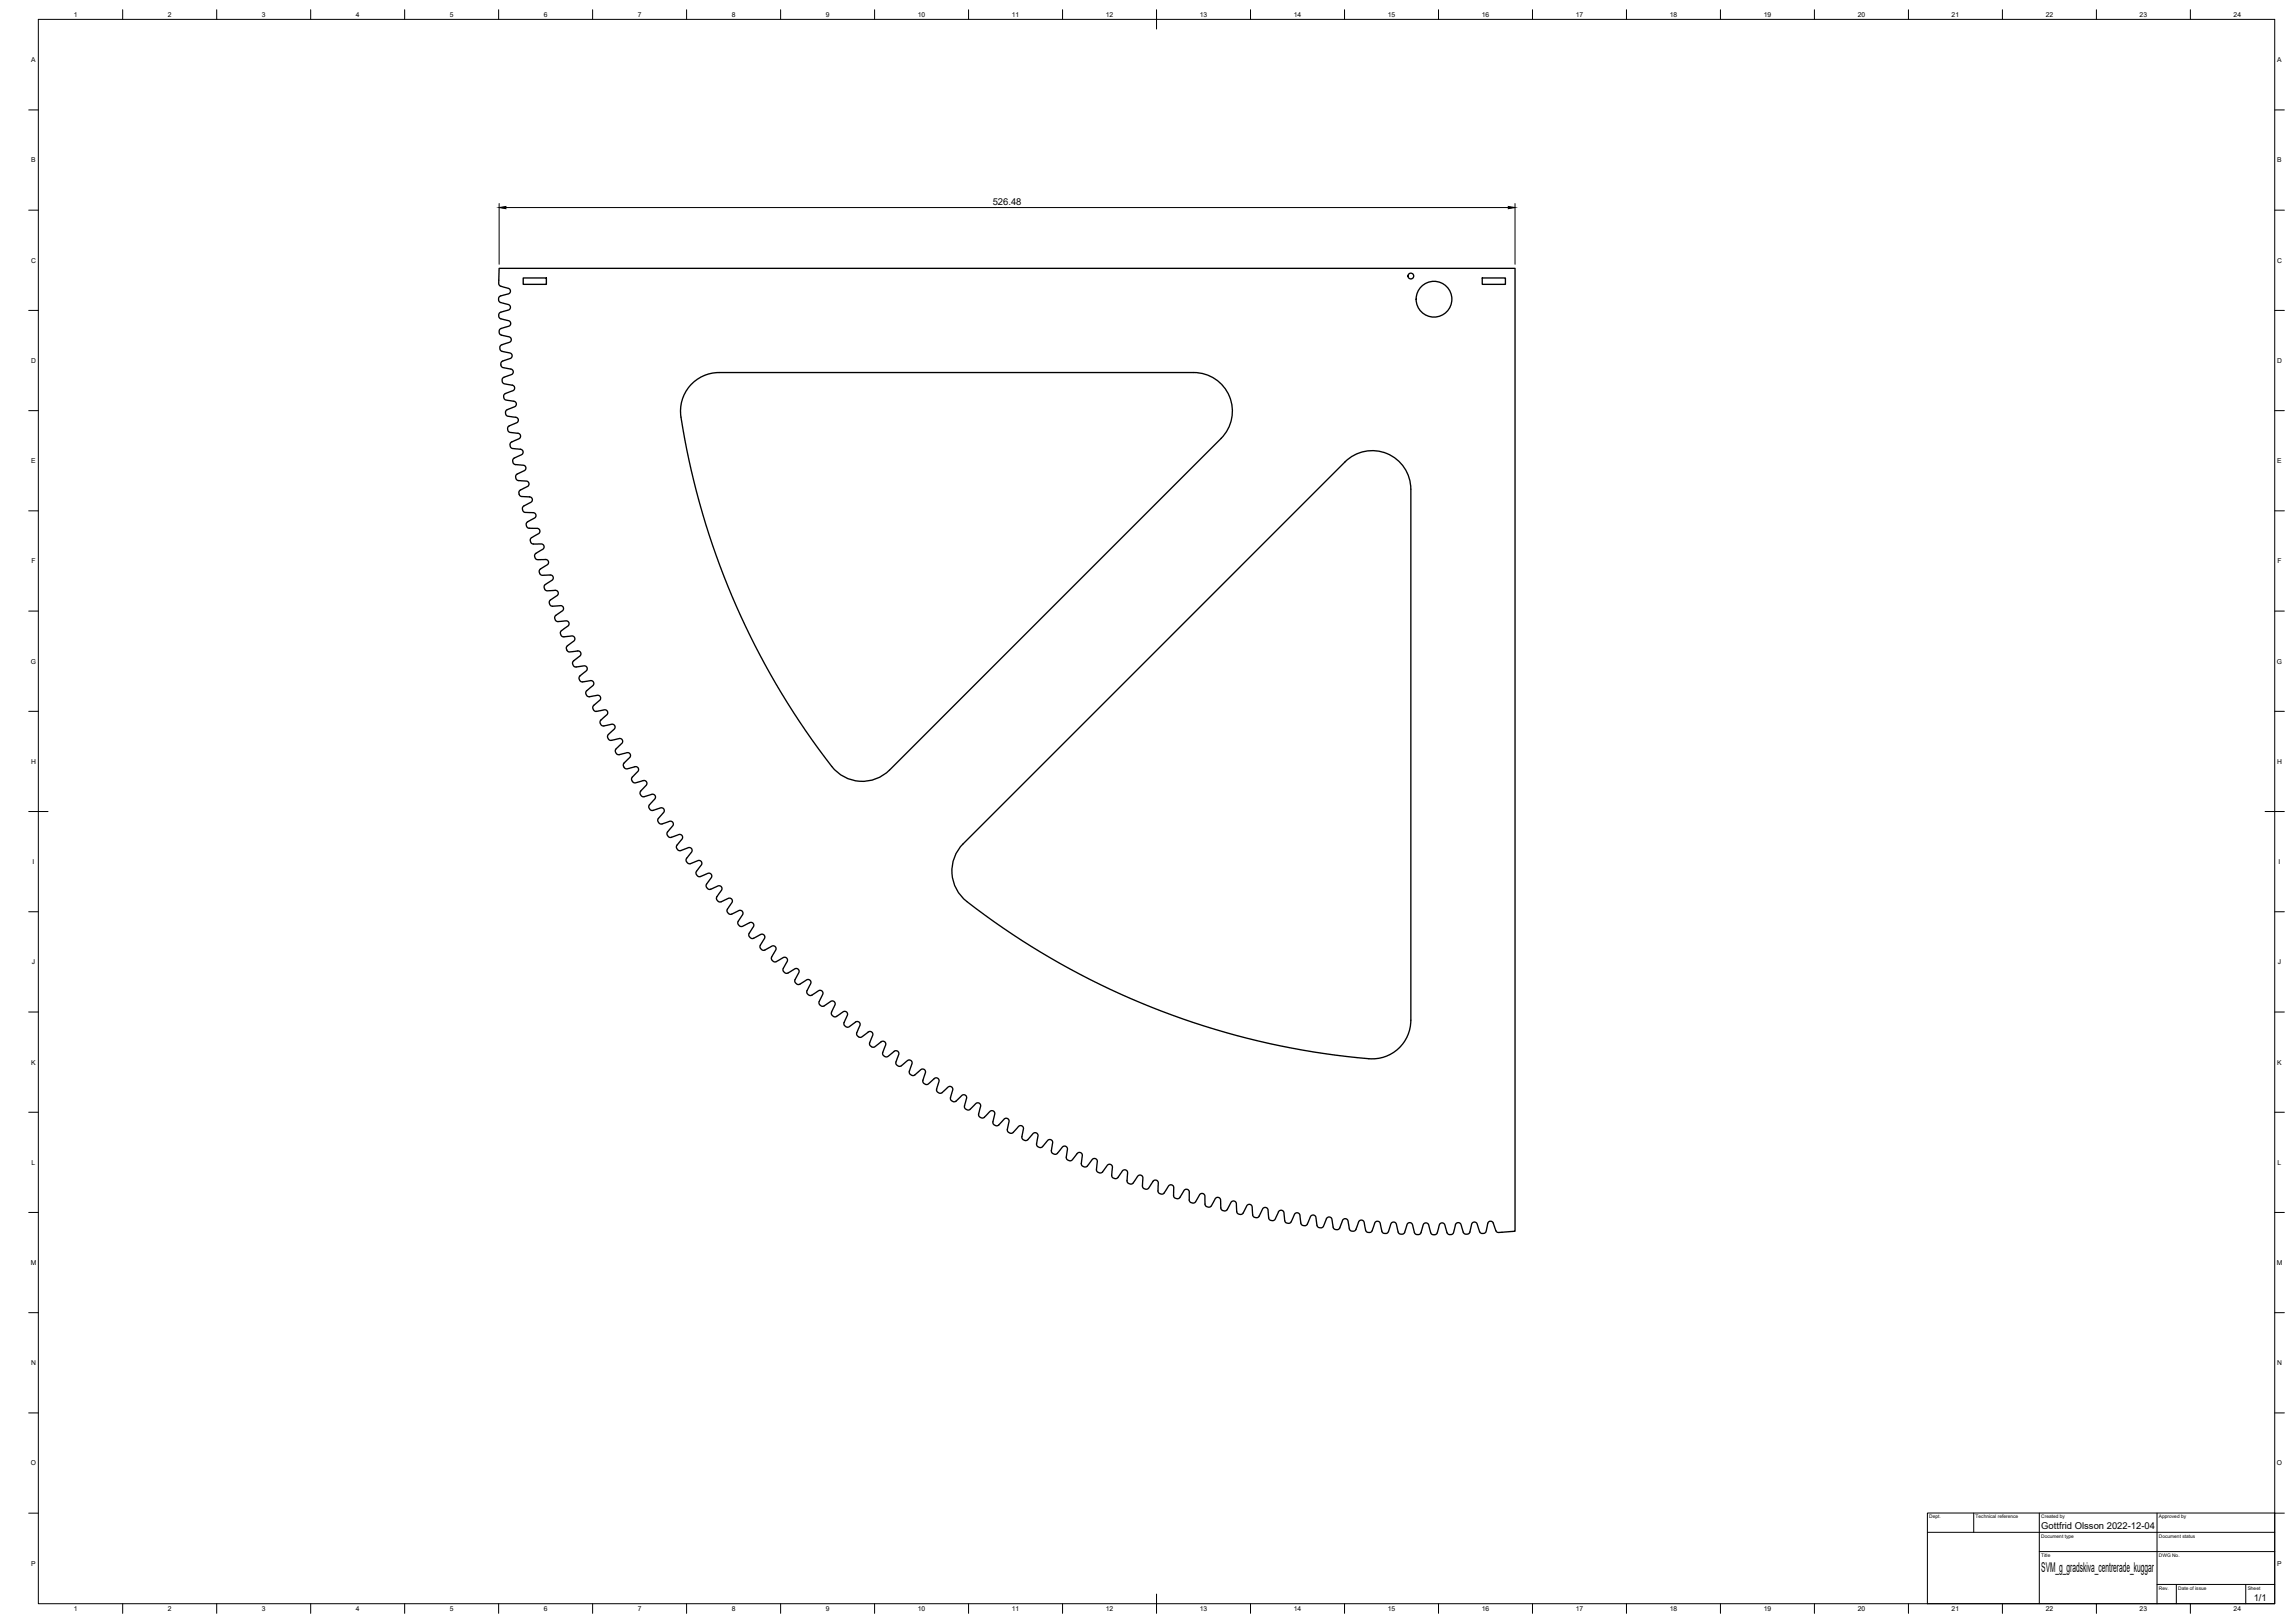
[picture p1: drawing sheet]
<svg xmlns="http://www.w3.org/2000/svg" width="1189mm" height="841mm" viewBox="0 0 1189 841" stroke-linecap="round" stroke-linejoin="round" font-family="sans-serif">
<defs><g id="words">
<text font-size="7" x="1058" y="815">SVM_g_gradskiva_centrerade_kuggar</text>
<g font-size="4.9">
<text x="514" y="106">526.48</text>
<text x="1058" y="793">Gottfrid Olsson 2022-12-04</text>
<text x="1168" y="830">1/1</text>
</g>
<g font-size="3.5">
<text x="38" y="9">1</text>
<text x="87" y="9">2</text>
<text x="136" y="9">3</text>
<text x="184" y="9">4</text>
<text x="233" y="9">5</text>
<text x="282" y="9">6</text>
<text x="331" y="9">7</text>
<text x="379" y="9">8</text>
<text x="428" y="9">9</text>
<text x="476" y="9">10</text>
<text x="524" y="9">11</text>
<text x="573" y="9">12</text>
<text x="622" y="9">13</text>
<text x="670" y="9">14</text>
<text x="719" y="9">15</text>
<text x="768" y="9">16</text>
<text x="817" y="9">17</text>
<text x="865" y="9">18</text>
<text x="914" y="9">19</text>
<text x="963" y="9">20</text>
<text x="1011" y="9">21</text>
<text x="1060" y="9">22</text>
<text x="1109" y="9">23</text>
<text x="1158" y="9">24</text>
<text x="16" y="32">A</text>
<text x="1180" y="32">A</text>
<text x="16" y="84">B</text>
<text x="1180" y="84">B</text>
<text x="16" y="136">C</text>
<text x="1180" y="136">C</text>
<text x="16" y="188">D</text>
<text x="1180" y="188">D</text>
<text x="16" y="240">E</text>
<text x="1180" y="240">E</text>
<text x="16" y="292">F</text>
<text x="1180" y="292">F</text>
<text x="16" y="344">G</text>
<text x="1180" y="344">G</text>
<text x="16" y="396">H</text>
<text x="1180" y="396">H</text>
<text x="17" y="448">I</text>
<text x="1181" y="448">I</text>
<text x="17" y="500">J</text>
<text x="1181" y="500">J</text>
<text x="16" y="552">K</text>
<text x="1180" y="552">K</text>
<text x="16" y="604">L</text>
<text x="1180" y="604">L</text>
<text x="16" y="655">M</text>
<text x="1180" y="655">M</text>
<text x="16" y="707">N</text>
<text x="1180" y="707">N</text>
<text x="16" y="759">O</text>
<text x="1180" y="759">O</text>
<text x="16" y="811">P</text>
<text x="1180" y="811">P</text>
<text x="38" y="835">1</text>
<text x="87" y="835">2</text>
<text x="136" y="835">3</text>
<text x="184" y="835">4</text>
<text x="233" y="835">5</text>
<text x="282" y="835">6</text>
<text x="331" y="835">7</text>
<text x="379" y="835">8</text>
<text x="428" y="835">9</text>
<text x="476" y="835">10</text>
<text x="524" y="835">11</text>
<text x="573" y="835">12</text>
<text x="622" y="835">13</text>
<text x="670" y="835">14</text>
<text x="719" y="835">15</text>
<text x="768" y="835">16</text>
<text x="817" y="835">17</text>
<text x="865" y="835">18</text>
<text x="914" y="835">19</text>
<text x="963" y="835">20</text>
<text x="1011" y="835">21</text>
<text x="1060" y="835">22</text>
<text x="1109" y="835">23</text>
<text x="1158" y="835">24</text>
</g>
<g font-size="2.5">
<text x="1000" y="787">Dept.</text>
<text x="1024" y="787">Technical reference</text>
<text x="1058" y="787">Created by</text>
<text x="1119" y="787">Approved by</text>
<text x="1058" y="797">Document type</text>
<text x="1119" y="797">Document status</text>
<text x="1058" y="807">Title</text>
<text x="1119" y="807">DWG No.</text>
<text x="1119" y="824">Rev.</text>
<text x="1129" y="824">Date of issue</text>
<text x="1165" y="824">Sheet</text>
</g>
</g></defs>
<!-- layer: Visible -->
<g fill="none" stroke="#000" stroke-width=".7">
<path d="M259 139h526v499h-9l-2-4-2-1-1 1-1 5h-2l-1-1-2-4-1-1-1 1-1 5-2 1-2-1-1-5h-1h-2l-1 5-2 1-1-1-1-5h-2l-1 1-1 4-2 1-1-1-2-5h-1l-1 1-2 4-2 1-1-1-1-5h-1h-2l-1 5-2 1-1-1-2-5-1-1-1 1-2 5h-1l-2-1-1-5h-1l-2 1-1 4-2 1-1-1-1-5-1-1-2 1-1 4-1 1-2-1-1-4-2-1h-1l-2 5h-2l-1-1-1-5h-1h-1l-2 5h-2l-1-1-1-4-1-1h-2l-2 5h-1l-2-1v-4l-2-2-1 1-2 5h-3v-1l-1-5-1-1-1 1-2 4h-2l-1-1-1-5h-1h-2l-2 4-1 1-2-1v-5l-1-1-2 1-2 4h-1l-2-1v-5l-1-1-2 1-2 4-1 1-2-1v-5l-2-2-1 1-2 4-1 1-2-1-1-5-1-2-1 1-3 4h-2l-1-6-1-1-1 1-3 4h-2l-1-1v-5l-1-1h-1l-3 5h-2l-1-2v-4l-1-1h-1l-3 4h-2l-1-1v-5l-1-1h-1l-3 4h-2l-1-1v-4v-2h-2l-3 4-1 1-2-2 1-4-1-2-2 1-3 3-1 1-2-2 1-4-1-2-2 1-3 3-1 1-2-2 1-4-1-2h-2l-2 4-2 1-1-2v-5l-1-1h-1l-4 4-2-1v-1l1-4-1-1h-2l-3 4-2-1-1-1 1-5-1-1h-2l-3 4h-2v-2v-4v-2l-2 1-3 3h-2l-1-2 1-4-1-1h-1l-4 3h-2v-2l1-4-1-1h-2l-3 3h-2l-1-1 1-5-1-1h-1l-3 3h-1l-2-1 1-5-1-2-1 1-4 3-2-1v-1l1-5-1-1h-2l-3 3h-1l-2-1 2-5-1-1h-2l-3 3h-1l-2-2 2-4-1-2h-1l-4 3h-1l-2-1 2-5-1-1-1-1-4 4-3-2 2-5-1-1h-1l-4 3-2-1-1-2 2-4-1-1h-1l-4 3-2-1v-2l1-4v-1h-2l-4 3-2-1v-2l2-4-1-1-1-1-4 3h-2l-1-2 2-4v-2h-2l-4 3-2-1v-1l2-5-1-1h-1l-4 2h-2l-1-1 2-5v-1l-2-1-4 3-2-1v-1l2-5v-1h-2l-4 2-2-1v-1l2-4-1-2h-1l-4 2h-1l-1-2 2-4v-2h-2l-4 2h-1l-1-2 2-4v-1l-2-1-4 2-2-1 2-5v-1l-1-1-5 2-2-1v-1l3-4-1-1-1-1-4 2h-2l-1-2 3-4v-2h-2l-4 2-1-1-1-1 2-4v-2l-1-1-5 2h-1l-1-2 3-4v-2h-2l-4 2h-1l-1-2 3-4v-2h-2l-5 1-1-1 3-5-1-2h-1l-5 2-1-2v-1l3-4-1-1-1-1-5 2-1-1v-2l3-3-1-2-1-1-5 2-1-1v-2l3-3v-2h-2l-4 1-2-1v-1l3-4v-2h-1l-5 1h-1l-1-2 4-4-1-2h-1l-5 1-1-2v-1l3-3v-2l-1-1-5 2-1-1-1-2 4-3v-2l-1-1-5 1h-1l-1-2 3-4 1-1-2-1-4 1-2-1v-2l3-3 1-2h-2l-4 1-2-1v-2l3-3 1-2-2-1-4 1h-1l-1-2 4-4v-1l-1-1-5 1-2-2 1-1 3-3v-2l-1-1-5 1-1-2v-1l4-3v-2h-2h-5l-1-1v-1l4-3v-2l-1-1-5 1-1-2v-1l4-3v-2l-1-1-5 1-1-2v-1l4-3v-2h-1h-5l-1-1v-2l4-3v-1l-1-1h-5l-1-1v-2l4-3v-1l-1-1h-5h-1v-3l4-2v-2l-1-1h-5l-1-2v-1l4-3 1-1-2-1h-4l-2-2 1-1 4-3v-1l-1-1h-5l-1-2v-1l5-3v-1l-1-1h-5l-1-2v-1l4-3 1-1-1-1h-5l-1-2v-1l4-3 1-1-1-1-5-1-1-1v-2l4-2 1-1-1-2h-5h-1v-3l5-2v-2l-1-1h-5l-1-2 1-1 4-2v-2l-1-1h-4l-1-1v-2l5-3v-1l-1-1-5-1v-3l4-2 1-1-1-1-5-1-1-2 1-1 4-2 1-1-1-2h-5l-1-2v-1l5-2 1-2-1-1-5-1-1-1v-2l5-2 1-1-1-1-5-1-1-1 1-2 4-2 1-1-1-2-4-1-1-1v-2l5-1v-2l-1-1-4-1-1-1 1-2 4-2 1-1-1-1-4-1-1-2v-1l5-2 1-1-1-2-5-1v-1v-2l5-1 1-2-1-1-5-1-1-1 1-2 5-2 1-1-1-2-5-1zM271 144h12v3h-12zM768 144h12v3h-12zM358 199a20 20 0 0 1 15-6h246a20 20 0 0 1 18 12 20 20 0 0 1-4 22l-172 172a20 20 0 0 1-30-2 389 389 0 0 1-78-185 20 20 0 0 1 5-13zM731 529a20 20 0 0 1-22 20 390 390 0 0 1-211-85 20 20 0 0 1 1-27l198-198a20 20 0 0 1 22-4 20 20 0 0 1 12 19v275"/>
<circle cx="731" cy="143" r="1.5"/>
<circle cx="743" cy="155" r="9"/>
</g>
<!-- layer: BORDER -->
<g fill="none" stroke="#000" stroke-width=".52">
<path d="M20 10h1159v821h-1159zM64 5v5M112 5v5M161 5v5M210 5v5M258 5v5M307 5v5M356 5v5M405 5v5M453 5v5M502 5v5M551 5v5"/>
<path d="M599 5v10M648 5v5M697 5v5M746 5v5M794 5v5M843 5v5M892 5v5M940 5v5M989 5v5M1038 5v5M1086 5v5M1135 5v5"/>
<path d="M15 57h5M1179 57h5M15 109h5M1179 109h5M15 161h5M1179 161h5M15 213h5M1179 213h5M15 265h5M1179 265h5M15 317h5M1179 317h5"/>
<path d="M15 369h5M1179 369h5M15 421h10M1174 421h10M15 472h5M1179 472h5M15 524h5M1179 524h5M15 576h5M1179 576h5M15 628h5M1179 628h5"/>
<path d="M15 680h5M1179 680h5M15 732h5M1179 732h5M15 784h5M1179 784h5M64 831v5M112 831v5M161 831v5M210 831v5M258 831v5M307 831v5"/>
<path d="M356 831v5M405 831v5M453 831v5M502 831v5M551 831v5M599 826v10M648 831v5M697 831v5M746 831v5M794 831v5M843 831v5M892 831v5"/>
<path d="M940 831v5M989 831v5M1038 831v5M1086 831v5M1135 831v5"/>
</g>
<!-- layer: TITLEBLOCK -->
<path d="M999 784h180v47h-180zM999 794h180M1023 784v10M1057 784v47M1118 784v47M1057 804h122M1118 821h61M1128 821v10M1164 821v10" fill="none" stroke="#000" stroke-width=".52"/>
<!-- layer: FD_Dimensions -->
<path d="M259 105v32M262 108h520M785 105v32" fill="none" stroke="#000" stroke-width=".52"/>
<path d="M259 108l3-1v1zM782 107l3 1h-3z" fill="#000" stroke="#000" stroke-width=".52"/>
<use href="#words"/>
</svg>
